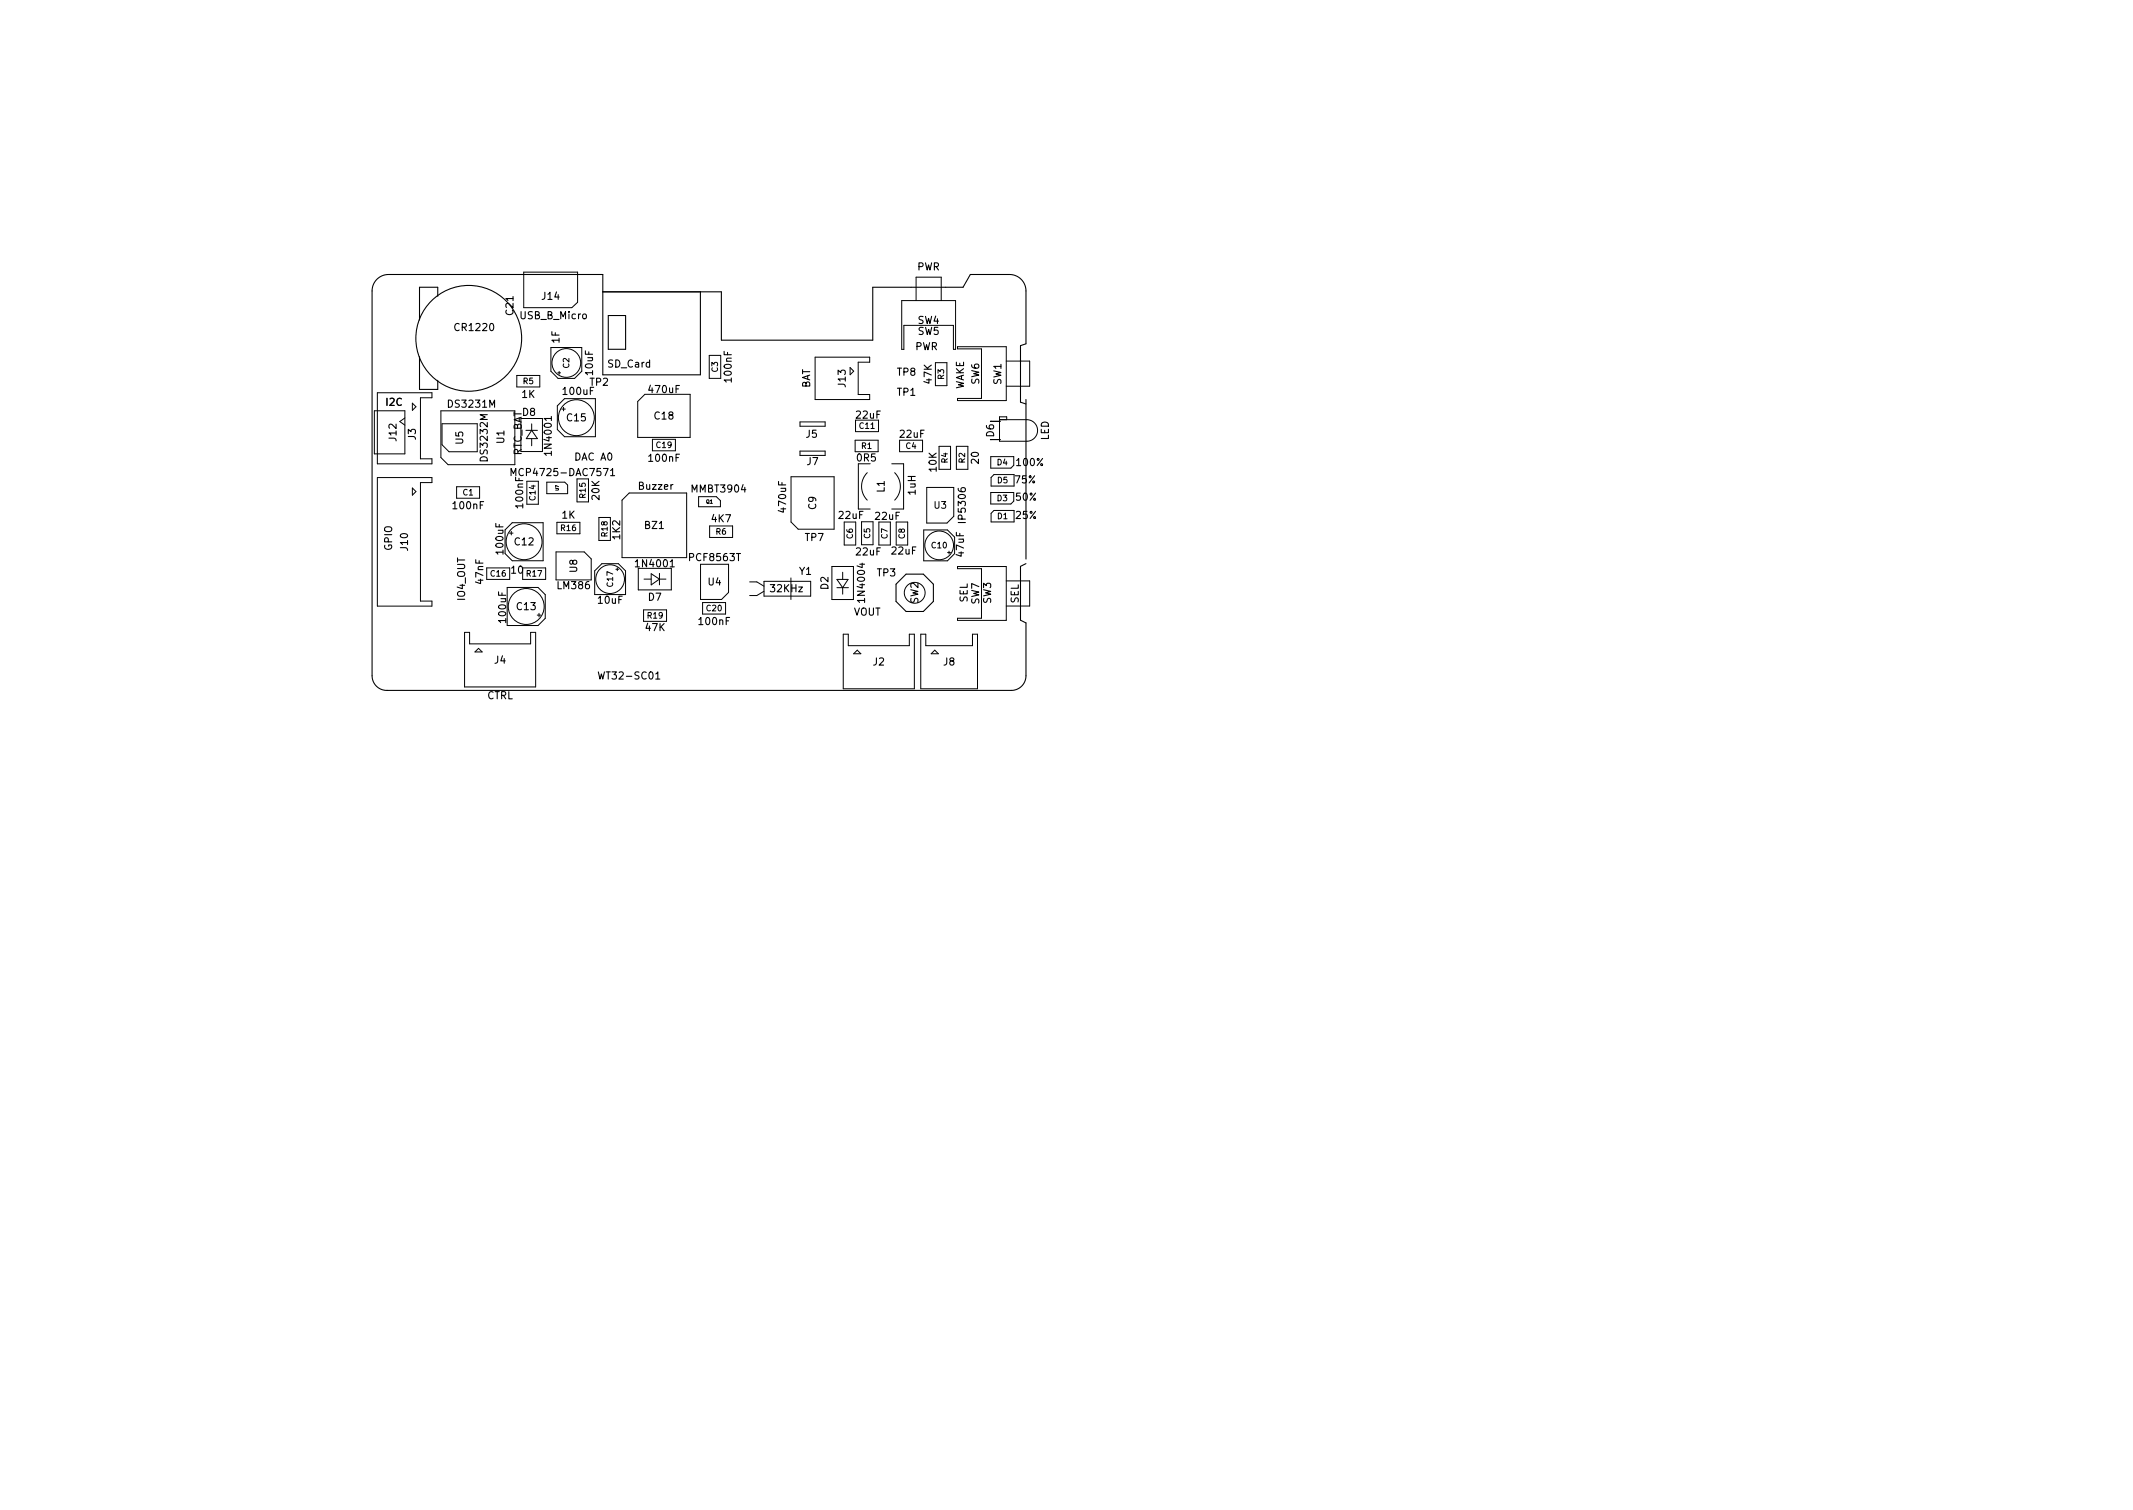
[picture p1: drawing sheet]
<svg xmlns="http://www.w3.org/2000/svg" width="297mm" height="210mm" viewBox="0 0 297 210" stroke-linecap="round" stroke-linejoin="round" font-family="sans-serif">
<defs><g id="words">
<g font-size="1.4">
<text x="75.5" y="41.7">J14</text>
<text x="127.7" y="37.6">PWR</text>
<text x="63.5" y="46.1">CR1220</text>
<text x="71.5" y="43.8" transform="rotate(-90 71.5 43.8)">C21</text>
<text x="72.5" y="44.4">USB_B_Micro</text>
<text x="77.9" y="47.8" transform="rotate(-90 77.9 47.8)">1F</text>
<text x="127.8" y="45.1">SW4</text>
<text x="127.8" y="46.6">SW5</text>
<text x="82.2" y="53.7">TP2</text>
<text x="82.6" y="52.2" transform="rotate(-90 82.6 52.2)">10uF</text>
<text x="84.7" y="51.2">SD_Card</text>
<text x="101.9" y="53.1" transform="rotate(-90 101.9 53.1)">100nF</text>
<text x="117.8" y="53.8" transform="rotate(-90 117.8 53.8)">J13</text>
<text x="125" y="52.3">TP8</text>
<text x="127.4" y="48.8">PWR</text>
<text x="129.7" y="53.4" transform="rotate(-90 129.7 53.4)">47K</text>
<text x="136.4" y="53.5" transform="rotate(-90 136.4 53.5)">SW6</text>
<text x="139.4" y="53.6" transform="rotate(-90 139.4 53.6)">SW1</text>
<text x="53.8" y="56.5">I2C</text>
<text x="62.6" y="56.8">DS3231M</text>
<text x="72.7" y="55.4">1K</text>
<text x="72.8" y="57.9">D8</text>
<text x="78.5" y="55">100uF</text>
<text x="79" y="58.7">C15</text>
<text x="90.4" y="54.7">470uF</text>
<text x="91.2" y="58.4">C18</text>
<text x="112.8" y="54.1" transform="rotate(-90 112.8 54.1)">BAT</text>
<text x="119.3" y="58.3">22uF</text>
<text x="125" y="55.1">TP1</text>
<text x="134.2" y="54.3" transform="rotate(-90 134.2 54.3)">WAKE</text>
<text x="55.2" y="61.4" transform="rotate(-90 55.2 61.4)">J12</text>
<text x="57.9" y="61.2" transform="rotate(-90 57.9 61.2)">J3</text>
<text x="64.5" y="61.8" transform="rotate(-90 64.5 61.8)">U5</text>
<text x="67.9" y="64.1" transform="rotate(-90 67.9 64.1)">DS3232M</text>
<text x="70.2" y="61.7" transform="rotate(-90 70.2 61.7)">U1</text>
<text x="72.6" y="63.6" transform="rotate(-90 72.6 63.6)">RTC_BAT</text>
<text x="76.8" y="63.1" transform="rotate(-90 76.8 63.1)">1N4001</text>
<text x="80.1" y="64.1">DAC A0</text>
<text x="90.4" y="64.3">100nF</text>
<text x="112.3" y="60.9">J5</text>
<text x="112.4" y="64.8">J7</text>
<text x="119.4" y="64.2">0R5</text>
<text x="125.4" y="60.9">22uF</text>
<text x="130.4" y="65.6" transform="rotate(-90 130.4 65.6)">10K</text>
<text x="136.3" y="64.5" transform="rotate(-90 136.3 64.5)">20</text>
<text x="138.4" y="60.8" transform="rotate(-90 138.4 60.8)">D6</text>
<text x="141.6" y="64.9">100%</text>
<text x="146.1" y="61.3" transform="rotate(-90 146.1 61.3)">LED</text>
<text x="63.2" y="70.9">100nF</text>
<text x="72" y="66.3">MCP4725-DAC7571</text>
<text x="72.8" y="70.6" transform="rotate(-90 72.8 70.6)">100nF</text>
<text x="83.5" y="69.6" transform="rotate(-90 83.5 69.6)">20K</text>
<text x="89" y="68.2">Buzzer</text>
<text x="96.4" y="68.6">MMBT3904</text>
<text x="109.5" y="71.2" transform="rotate(-90 109.5 71.2)">470uF</text>
<text x="113.7" y="70.9" transform="rotate(-90 113.7 70.9)">C9</text>
<text x="123.2" y="68.5" transform="rotate(-90 123.2 68.5)">L1</text>
<text x="127.5" y="68.9" transform="rotate(-90 127.5 68.9)">1uH</text>
<text x="141.4" y="67.3">75%</text>
<text x="141.5" y="69.7">50%</text>
<text x="54.6" y="76.7" transform="rotate(-90 54.6 76.7)">GPIO</text>
<text x="56.8" y="76.6" transform="rotate(-90 56.8 76.6)">J10</text>
<text x="70.1" y="77.1" transform="rotate(-90 70.1 77.1)">100uF</text>
<text x="71.7" y="75.9">C12</text>
<text x="78.3" y="72.2">1K</text>
<text x="86.4" y="75.1" transform="rotate(-90 86.4 75.1)">1K2</text>
<text x="89.8" y="73.6">BZ1</text>
<text x="99.1" y="72.7">4K7</text>
<text x="112.1" y="75.3">TP7</text>
<text x="116.9" y="72.2">22uF</text>
<text x="119.3" y="77.3">22uF</text>
<text x="121.9" y="72.4">22uF</text>
<text x="124.2" y="77.2">22uF</text>
<text x="134.2" y="77.4" transform="rotate(-90 134.2 77.4)">47uF</text>
<text x="134.5" y="72.6" transform="rotate(-90 134.5 72.6)">IP5306</text>
<text x="141.5" y="72.2">25%</text>
<text x="64.8" y="83.6" transform="rotate(-90 64.8 83.6)">IO4_OUT</text>
<text x="67.3" y="81.2" transform="rotate(-90 67.3 81.2)">47nF</text>
<text x="71.2" y="79.9">10</text>
<text x="77.7" y="82">LM386</text>
<text x="80.4" y="79.7" transform="rotate(-90 80.4 79.7)">U8</text>
<text x="88.7" y="79">1N4001</text>
<text x="90.3" y="83.6">D7</text>
<text x="96.1" y="78.1">PCF8563T</text>
<text x="98.6" y="81.5">U4</text>
<text x="107.4" y="82.5">32KHz</text>
<text x="111.3" y="80">Y1</text>
<text x="115.3" y="82.1" transform="rotate(-90 115.3 82.1)">D2</text>
<text x="120.4" y="83.6" transform="rotate(-90 120.4 83.6)">1N4004</text>
<text x="122.2" y="80.3">TP3</text>
<text x="134.7" y="83.9" transform="rotate(-90 134.7 83.9)">SEL</text>
<text x="70.5" y="86.6" transform="rotate(-90 70.5 86.6)">100uF</text>
<text x="72" y="84.9">C13</text>
<text x="83.3" y="84.1">10uF</text>
<text x="89.9" y="87.9">47K</text>
<text x="97.4" y="87">100nF</text>
<text x="118.8" y="85.7">VOUT</text>
<text x="127.9" y="84.1" transform="rotate(-90 127.9 84.1)">SW2</text>
<text x="136.4" y="84.1" transform="rotate(-90 136.4 84.1)">SW7</text>
<text x="138" y="84.1" transform="rotate(-90 138 84.1)">SW3</text>
<text x="141.9" y="84" transform="rotate(-90 141.9 84)">SEL</text>
<text x="68.9" y="92.4">J4</text>
<text x="83.8" y="94.6">WT32-SC01</text>
<text x="121.6" y="92.7">J2</text>
<text x="131.4" y="92.7">J8</text>
<text x="67.8" y="97.4">CTRL</text>
</g>
<text font-size="1.3" x="130.1" y="70.8">U3</text>
<g font-size="1.1">
<text x="72.9" y="53.5">R5</text>
<text x="79.3" y="51.3" transform="rotate(-90 79.3 51.3)">C2</text>
<text x="100" y="51.8" transform="rotate(-90 100 51.8)">C3</text>
<text x="131.5" y="52.8" transform="rotate(-90 131.5 52.8)">R3</text>
<text x="119.7" y="59.7">C11</text>
<text x="91.4" y="62.4">C19</text>
<text x="120" y="62.5">R1</text>
<text x="126.2" y="62.5">C4</text>
<text x="132" y="64.5" transform="rotate(-90 132 64.5)">R4</text>
<text x="134.4" y="64.5" transform="rotate(-90 134.4 64.5)">R2</text>
<text x="138.9" y="64.8">D4</text>
<text x="64.5" y="69">C1</text>
<text x="74.6" y="69.6" transform="rotate(-90 74.6 69.6)">C14</text>
<text x="81.6" y="69.3" transform="rotate(-90 81.6 69.3)">R15</text>
<text x="138.9" y="69.8">D3</text>
<text x="138.9" y="67.3">D5</text>
<text x="78.1" y="73.9">R16</text>
<text x="84.6" y="74.7" transform="rotate(-90 84.6 74.7)">R18</text>
<text x="99.7" y="74.4">R6</text>
<text x="118.8" y="75" transform="rotate(-90 118.8 75)">C6</text>
<text x="121.2" y="75" transform="rotate(-90 121.2 75)">C5</text>
<text x="123.6" y="75" transform="rotate(-90 123.6 75)">C7</text>
<text x="126" y="75" transform="rotate(-90 126 75)">C8</text>
<text x="129.8" y="76.3">C10</text>
<text x="138.9" y="72.3">D1</text>
<text x="68.4" y="80.3">C16</text>
<text x="73.4" y="80.3">R17</text>
<text x="85.4" y="81.7" transform="rotate(-90 85.4 81.7)">C17</text>
<text x="90.2" y="86.1">R19</text>
<text x="98.4" y="85.1">C20</text>
</g>
<text font-size=".7" x="98.3" y="70.1">Q1</text>
<text font-size=".6" x="77.8" y="68.3" transform="rotate(-90 77.8 68.3)">U7</text>
</g></defs>
<g fill="none" stroke="#000" stroke-width=".15">
<path d="M58.4 49.7v4.5h2.6v-1.2M61 41.3v-1.3h-2.6v4.6M76.8 58v.6M83.9 40.6h16.6v6.8h21v-7.4h12.6l1-1.8h5.5a2.29 2.29 0 0 1 2.3 2.3v7.4l-.8 .2v7.9l.8 .3M84.7 43.9h2.4v4.7h-2.4zM97.5 40.6v11.6h-13.6v-14h-29.8a2.29 2.29 0 0 0-2.3 2.3v53.6a2.03 2.03 0 0 0 2 2h87a2.03 2.03 0 0 0 2.1-2v-7.4l-.8-.3v-7.5l.8-.4M142.9 55.6v22.2M71.2 66.2v-1l.3 .7 .3-.7v1M85 65.5l.3-.3v1M85 66.2h.6M93.3 78.9h.6M83.3 93.6l.3 1 .1-.8 .2 .8 .3-1"/>
<path d="M91.3 94.6h.6M124.8 81.3l1.4-1.4h2.4l1.4 1.4v2.4l-1.4 1.4h-2.4l-1.4-1.4z"/>
<circle cx="65.3" cy="47.1" r="7.4"/>
</g>
<g fill="none" stroke="#000" stroke-width=".14">
<path d="M72.9 37.9h7.5v4.2l-.8 .7h-6.7zM52.1 57.2h4.3v6h-4.3zM52.6 54.7h7.6v.7h-1.6v8.5h1.6v.7h-7.6zM56.4 58.2l-.7 .5 .7 .5M57.4 56.1l.5 .5-.5 .5zM61.4 57.2h10.3v7.5h-9.3l-1-1zM61.6 59h4.9v3.9h-4l-.9-1zM72 52.3h3.2v1.6h-3.2zM72.5 58.3h3v4.6h-3zM73.2 59.9h1.6M74 59v.9M74 59.9l.8 1.2h-1.5z"/>
<path d="M76.7 48.4h4.3v3.3l-1 1h-2.3l-1-1zM77.6 56.5l1-1h4.3v5.3h-4.3l-1-1zM77.7 51.9h.4M77.9 51.7v.4M78.2 57h.5M78.5 56.7v.5M89.8 54.9h6.3v6h-7.3v-5zM98.8 49.5h1.6v3.2h-1.6zM111.4 58.7h3.5v.6h-3.5zM113.5 49.7h7.6v.7h-1.6v4.5h1.6v.7h-7.6zM118.4 51.2l.5 .5-.5 .5zM119.1 58.5h3.2v1.6h-3.2z"/>
<path d="M125.6 41.9h7.5v6.7h-.3v-3.3h-6.9v3.3h-.3zM127.6 41.9v-3.3h3.5v3.3M130.3 50.5h1.6v3.2h-1.6zM133.3 48.3h6.8v7.5h-6.8v-.3h3.4v-6.9h-3.4zM137.9 58.7h1.3M139.2 58.7h.1M139.2 58.4h3.8a1.5 1.5 0 0 1 1.5 1.5 1.5 1.5 0 0 1-1.5 1.5h-3.8v-3.4h1v.4M140.1 50.3h3.3v3.5h-3.3M52.6 66.5h7.6v.7h-1.6v16.5h1.6v.7h-7.6zM57.4 67.9l.5 .5-.5 .5zM63.6 67.8h3.2v1.6h-3.2zM67.8 79.1h3.2v1.6h-3.2"/>
<path d="M70.3 73.8l1-1h4.3v5.3h-4.3l-1-1zM71 74.2h.4M71.2 74v.5M72.8 79.1h3.2v1.6h-3.2zM73.4 67h1.6v3.2h-1.6zM74 61.1v1M76.1 67.1h2.5l.4 .4v1.2h-2.9zM77.4 76.8h4l.9 1v2.9h-4.9zM77.6 72.7h3.2v1.6h-3.2zM80.4 66.7v3.2h1.6v-3.2M82.8 79.5l1-1h2.3l1 1v3.3h-4.3zM83.4 72.1h1.6v3.2h-1.6z"/>
<path d="M85.8 79.3h.4M86 79.1v.4M87.6 68.6h8v9h-9v-8zM88.9 79.1h4.6v3h-4.6zM90.7 79.9l1.1 .7-1.1 .8zM90.9 61.2h3.2v1.6h-3.2zM91.8 79.8v1.6M97.3 69.2v1.4h3v-.9l-.5-.5h-2.5M97.6 78.6h3.9v3.9l-1 1h-2.9zM98.8 73.2h3.2v1.6h-3.2zM110.2 66.4h6v7.3h-5l-1-1zM111.4 62.8h3.5v.6h-3.5z"/>
<path d="M115.8 78.9h3v4.6h-3zM117.3 79.7v1M117.6 72.7v3.2h1.6v-3.2M119.1 61.3h3.2v1.6h-3.2zM119.5 64.6v6.3h1.7M120 75.9v-3.2h1.6v3.2M120.8 65.8a2.7 2.7 0 0 0 0 3.8M122.4 72.7v3.2h1.6v-3.2M124.2 64.6h1.6v6.3h-1.6M124.6 65.8a2.7 2.7 0 0 1 0 3.8M124.8 75.9v-3.2h1.6v3.2M125.3 61.3h3.2v1.6h-3.2z"/>
<path d="M128.6 73.8h3.3l1 1v2.3l-1 1h-3.3zM129.1 67.9h3.7v4l-.9 .9h-2.8zM130.8 62.1h1.6v3.2h-1.6zM132 76.9h.4M132.2 76.7v.4M133.2 62.1h1.6v3.2h-1.6zM133.3 78.9h6.8v7.5h-6.8v-.3h3.4v-6.9h-3.4zM137.9 61.2h1.3M138 63.6h3.2v1.2l-.4 .4h-2.8zM139.2 61.2h.1M141.2 68.6h-3.2v1.6h2.8l.4-.4M141.2 66.1h-2.8l-.4 .4v1.2h3.2"/>
<path d="M141.2 71.1h-2.8l-.4 .4v1.2h3.2M64.7 88.1h.7v1.6h8.5v-1.6h.7v7.6h-9.9zM66.1 90.8l.5-.5 .5 .5zM70.6 81.8h4.3l1 1v3.3l-1 1h-4.3zM74.8 85.6h.5M75.1 85.4v.5M89.6 84.9h3.2v1.6h-3.2zM89.7 80.6h1M91.8 80.6h.9M97.8 83.9h3.2v1.6h-3.2zM104.4 81h1l1 .6M106.4 80.9h6.5v2.1h-6.5z"/>
<path d="M106.4 82.3l-1 .6h-1M110.1 80.5v3M116.5 81.8h1.6M116.5 80.7h1.6l-.8 1.1zM117.3 81.8v.9M117.4 88.3h.7v1.6h8.5v-1.6h.7v7.6h-9.9zM118.9 91l.5-.5 .5 .5zM128.2 88.3h.7v1.6h6.5v-1.6h.7v7.6h-7.9zM129.7 91l.5-.5 .5 .5zM140.1 80.9h3.3v3.5h-3.3"/>
<circle cx="78.9" cy="50.5" r="2"/>
<circle cx="80.3" cy="58.2" r="2.5"/>
<circle cx="73" cy="75.4" r="2.5"/>
<circle cx="130.8" cy="75.9" r="2"/>
<circle cx="73.3" cy="84.4" r="2.5"/>
<circle cx="85" cy="80.6" r="2"/>
<circle cx="127.4" cy="82.5" r="1.45"/>
</g>
<use href="#words"/>
</svg>
